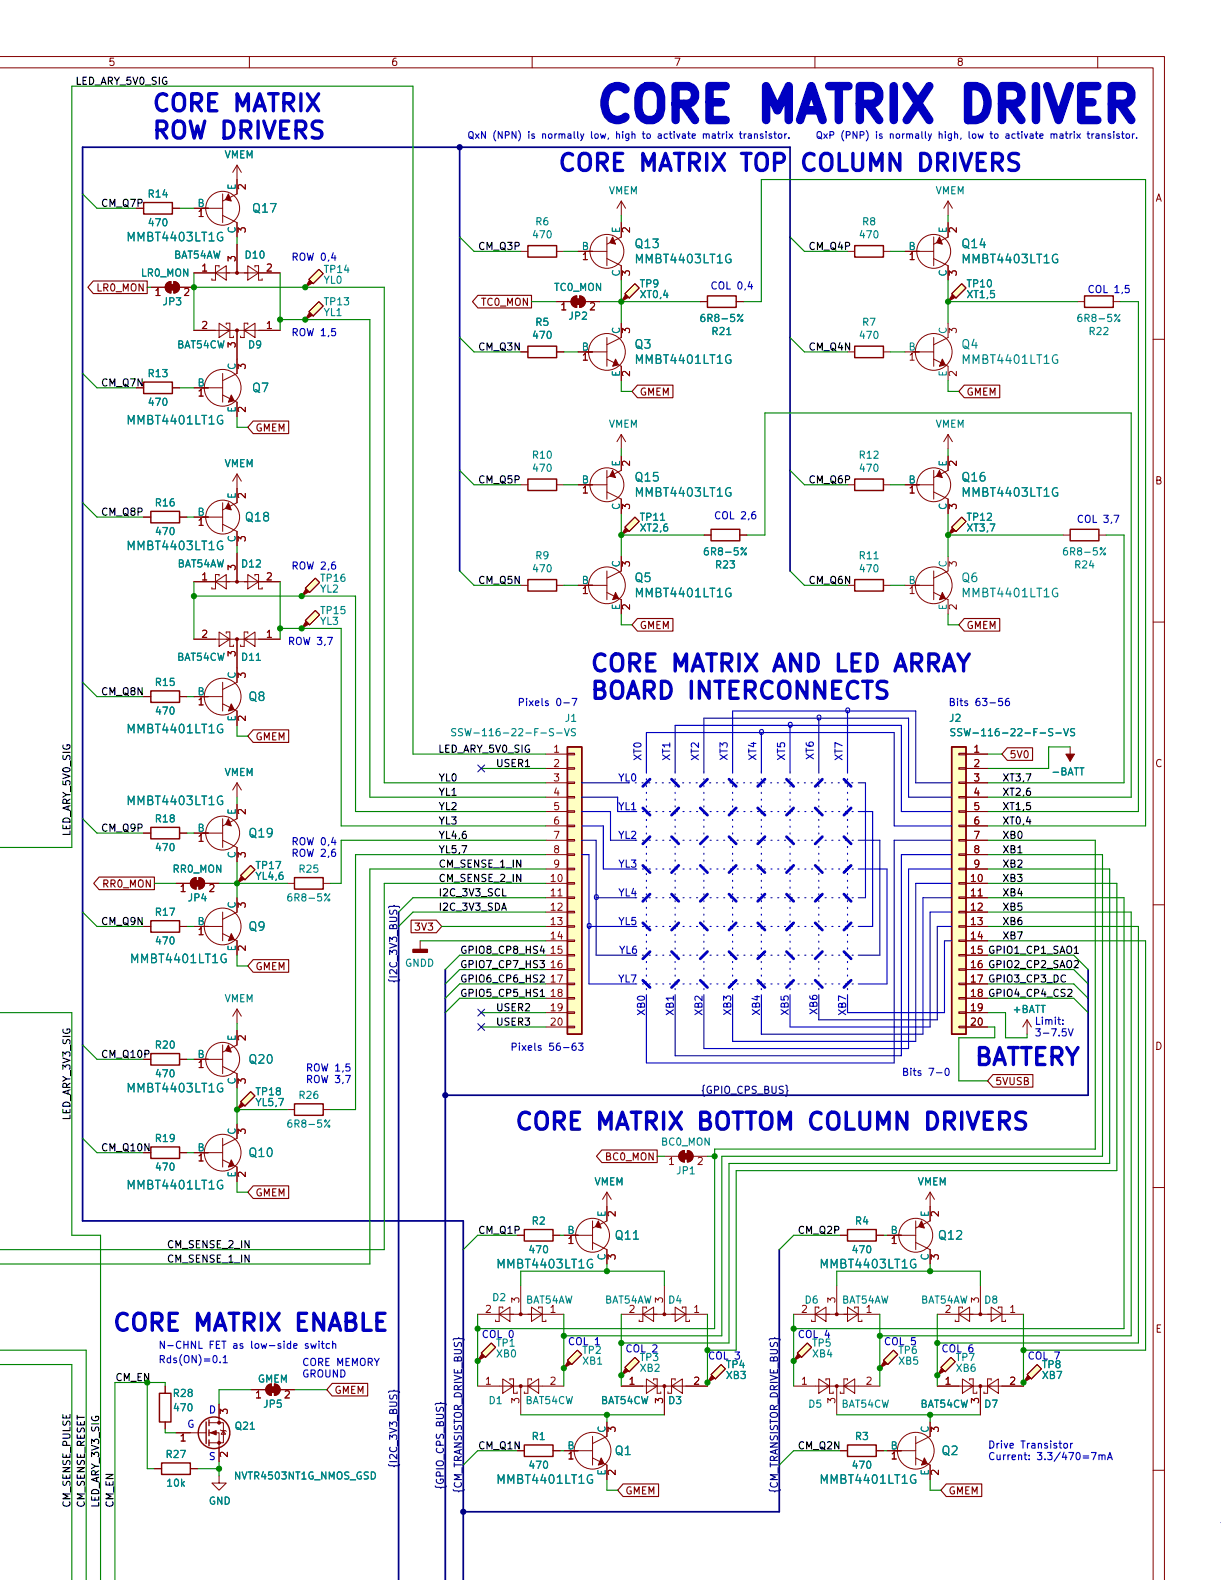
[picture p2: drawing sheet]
<svg xmlns="http://www.w3.org/2000/svg" width="216mm" height="279mm" viewBox="0 0 216 279" stroke-linecap="round" stroke-linejoin="round" font-family="sans-serif">
<defs><g id="words">
<text font-size="8.4" fill="#0000c2" x="104.8" y="21.5">CORE MATRIX DRIVER</text>
<g font-size="4.2" fill="#0000c2">
<text x="26.7" y="19.7">CORE MATRIX</text>
<text x="26.7" y="24.6">ROW DRIVERS</text>
<text x="98.4" y="30.3">CORE MATRIX TOP COLUMN DRIVERS</text>
<text x="104.1" y="118.8">CORE MATRIX AND LED ARRAY</text>
<text x="104.1" y="123.6">BOARD INTERCONNECTS</text>
<text x="172.1" y="188.4">BATTERY</text>
<text x="90.8" y="199.8">CORE MATRIX BOTTOM COLUMN DRIVERS</text>
<text x="19.7" y="235.4">CORE MATRIX ENABLE</text>
</g>
<g font-size="2.1" fill="#008484">
<text x="44.8" y="37.6">Q17</text>
<text x="22.7" y="42.7">MMBT4403LT1G</text>
<text x="112.4" y="43.9">Q13</text>
<text x="112.6" y="46.6">MMBT4403LT1G</text>
<text x="170.2" y="43.9">Q14</text>
<text x="170.4" y="46.6">MMBT4403LT1G</text>
<text x="112.3" y="61.6">Q3</text>
<text x="112.6" y="64.3">MMBT4401LT1G</text>
<text x="170.1" y="61.6">Q4</text>
<text x="170.4" y="64.3">MMBT4401LT1G</text>
<text x="44.7" y="69.3">Q7</text>
<text x="22.7" y="75.1">MMBT4401LT1G</text>
<text x="112.4" y="85.1">Q15</text>
<text x="112.6" y="87.8">MMBT4403LT1G</text>
<text x="170.2" y="85.1">Q16</text>
<text x="170.4" y="87.8">MMBT4403LT1G</text>
<text x="43.5" y="92.2">Q18</text>
<text x="22.7" y="97.3">MMBT4403LT1G</text>
<text x="112.3" y="102.9">Q5</text>
<text x="112.6" y="105.6">MMBT4401LT1G</text>
<text x="170.1" y="102.9">Q6</text>
<text x="170.4" y="105.6">MMBT4401LT1G</text>
<text x="44" y="124">Q8</text>
<text x="22.7" y="129.7">MMBT4401LT1G</text>
<text x="22.7" y="142.4">MMBT4403LT1G</text>
<text x="44.2" y="148.1">Q19</text>
<text x="44" y="164.6">Q9</text>
<text x="23.4" y="170.3">MMBT4401LT1G</text>
<text x="44.2" y="188.1">Q20</text>
<text x="22.7" y="193.2">MMBT4403LT1G</text>
<text x="44.2" y="204.6">Q10</text>
<text x="22.7" y="210.3">MMBT4401LT1G</text>
<text x="108.9" y="219.2">Q11</text>
<text x="166.1" y="219.2">Q12</text>
<text x="88.1" y="224.3">MMBT4403LT1G</text>
<text x="145.3" y="224.3">MMBT4403LT1G</text>
<text x="108.8" y="257.3">Q1</text>
<text x="166.6" y="257.3">Q2</text>
<text x="88.1" y="262.4">MMBT4401LT1G</text>
<text x="145.3" y="262.4">MMBT4401LT1G</text>
</g>
<g font-size="1.8" fill="#840000">
<text x="19.1" y="11.7">5</text>
<text x="69.1" y="11.7">6</text>
<text x="119.1" y="11.7">7</text>
<text x="169.1" y="11.7">8</text>
<text x="43.4" y="33.5" transform="rotate(-90 43.4 33.5)">2</text>
<text x="204.2" y="35.6">A</text>
<text x="17.8" y="36.6">CM_Q7P</text>
<text x="35.1" y="38.4">1</text>
<text x="43.4" y="41.1" transform="rotate(-90 43.4 41.1)">3</text>
<text x="111.4" y="41.1" transform="rotate(-90 111.4 41.1)">2</text>
<text x="169.2" y="41.1" transform="rotate(-90 169.2 41.1)">2</text>
<text x="41.7" y="46.2" transform="rotate(-90 41.7 46.2)">3</text>
<text x="103" y="46">1</text>
<text x="160.8" y="46">1</text>
<text x="17.3" y="51.5">LR0_MON</text>
<text x="27.4" y="52.3">1</text>
<text x="32.5" y="52.3">2</text>
<text x="35.7" y="48">1</text>
<text x="47.1" y="48">2</text>
<text x="111.4" y="48.8" transform="rotate(-90 111.4 48.8)">3</text>
<text x="169.2" y="48.8" transform="rotate(-90 169.2 48.8)">3</text>
<text x="35.7" y="58.2">2</text>
<text x="47.1" y="58.2">1</text>
<text x="85.2" y="54.1">TC0_MON</text>
<text x="99.2" y="54.9">1</text>
<text x="104.3" y="54.9">2</text>
<text x="111.4" y="58.9" transform="rotate(-90 111.4 58.9)">3</text>
<text x="169.2" y="58.9" transform="rotate(-90 169.2 58.9)">3</text>
<text x="41.7" y="61.5" transform="rotate(-90 41.7 61.5)">3</text>
<text x="43.4" y="65.3" transform="rotate(-90 43.4 65.3)">3</text>
<text x="103" y="63.8">1</text>
<text x="160.8" y="63.8">1</text>
<text x="17.8" y="68.3">CM_Q7N</text>
<text x="35.1" y="70.1">1</text>
<text x="111.4" y="66.5" transform="rotate(-90 111.4 66.5)">2</text>
<text x="113" y="69.9">GMEM</text>
<text x="169.2" y="66.5" transform="rotate(-90 169.2 66.5)">2</text>
<text x="170.8" y="69.9">GMEM</text>
<text x="43.4" y="72.9" transform="rotate(-90 43.4 72.9)">2</text>
<text x="45.1" y="76.3">GMEM</text>
<text x="111.4" y="82.4" transform="rotate(-90 111.4 82.4)">2</text>
<text x="169.2" y="82.4" transform="rotate(-90 169.2 82.4)">2</text>
<text x="43.4" y="88.1" transform="rotate(-90 43.4 88.1)">2</text>
<text x="103" y="87.2">1</text>
<text x="160.8" y="87.2">1</text>
<text x="204.2" y="85.6">B</text>
<text x="35.1" y="93">1</text>
<text x="43.4" y="95.7" transform="rotate(-90 43.4 95.7)">3</text>
<text x="111.4" y="90" transform="rotate(-90 111.4 90)">3</text>
<text x="169.2" y="90" transform="rotate(-90 169.2 90)">3</text>
<text x="41.7" y="100.8" transform="rotate(-90 41.7 100.8)">3</text>
<text x="111.4" y="100.2" transform="rotate(-90 111.4 100.2)">3</text>
<text x="169.2" y="100.2" transform="rotate(-90 169.2 100.2)">3</text>
<text x="35.7" y="102.6">1</text>
<text x="47.1" y="102.6">2</text>
<text x="103" y="105">1</text>
<text x="111.4" y="107.8" transform="rotate(-90 111.4 107.8)">2</text>
<text x="160.8" y="105">1</text>
<text x="169.2" y="107.8" transform="rotate(-90 169.2 107.8)">2</text>
<text x="35.7" y="112.8">2</text>
<text x="47.1" y="112.8">1</text>
<text x="113" y="111.2">GMEM</text>
<text x="170.8" y="111.2">GMEM</text>
<text x="41.7" y="116.1" transform="rotate(-90 41.7 116.1)">3</text>
<text x="43.4" y="119.9" transform="rotate(-90 43.4 119.9)">3</text>
<text x="35.1" y="124.7">1</text>
<text x="43.4" y="127.5" transform="rotate(-90 43.4 127.5)">2</text>
<text x="45.1" y="130.9">GMEM</text>
<text x="97.9" y="133.1">1</text>
<text x="97.9" y="135.6">2</text>
<text x="172.2" y="133.1">1</text>
<text x="172.2" y="135.6">2</text>
<text x="178.4" y="134.1">5V0</text>
<text x="204.2" y="135.6">C</text>
<text x="97.9" y="138.2">3</text>
<text x="97.9" y="140.7">4</text>
<text x="97.9" y="143.3">5</text>
<text x="172.2" y="138.2">3</text>
<text x="172.2" y="140.7">4</text>
<text x="172.2" y="143.3">5</text>
<text x="35.1" y="148.8">1</text>
<text x="43.4" y="144" transform="rotate(-90 43.4 144)">2</text>
<text x="97.9" y="145.8">6</text>
<text x="97.9" y="148.3">7</text>
<text x="172.2" y="145.8">6</text>
<text x="172.2" y="148.3">7</text>
<text x="43.4" y="151.6" transform="rotate(-90 43.4 151.6)">3</text>
<text x="97.4" y="156">10</text>
<text x="97.9" y="150.9">8</text>
<text x="97.9" y="153.4">9</text>
<text x="171.7" y="156">10</text>
<text x="172.2" y="150.9">8</text>
<text x="172.2" y="153.4">9</text>
<text x="18.3" y="156.9">RR0_MON</text>
<text x="31.9" y="157.7">1</text>
<text x="37" y="157.7">2</text>
<text x="43.4" y="160.5" transform="rotate(-90 43.4 160.5)">3</text>
<text x="97.4" y="158.5">11</text>
<text x="97.4" y="161">12</text>
<text x="171.7" y="158.5">11</text>
<text x="171.7" y="161">12</text>
<text x="35.1" y="165.4">1</text>
<text x="73.7" y="164.6">3V3</text>
<text x="97.4" y="163.6">13</text>
<text x="97.4" y="166.1">14</text>
<text x="171.7" y="163.6">13</text>
<text x="171.7" y="166.1">14</text>
<text x="43.4" y="168.1" transform="rotate(-90 43.4 168.1)">2</text>
<text x="45.1" y="171.5">GMEM</text>
<text x="97.4" y="168.7">15</text>
<text x="97.4" y="171.2">16</text>
<text x="97.4" y="173.7">17</text>
<text x="171.7" y="168.7">15</text>
<text x="171.7" y="171.2">16</text>
<text x="171.7" y="173.7">17</text>
<text x="97.4" y="176.3">18</text>
<text x="97.4" y="178.8">19</text>
<text x="171.7" y="178.8">19</text>
<text x="171.7" y="176.3">18</text>
<text x="43.4" y="184" transform="rotate(-90 43.4 184)">2</text>
<text x="97.4" y="181.4">20</text>
<text x="171.7" y="181.4">20</text>
<text x="204.2" y="185.7">D</text>
<text x="35.1" y="188.8">1</text>
<text x="43.4" y="191.6" transform="rotate(-90 43.4 191.6)">3</text>
<text x="175.9" y="191.9">5VUSB</text>
<text x="43.4" y="200.5" transform="rotate(-90 43.4 200.5)">3</text>
<text x="35.1" y="205.4">1</text>
<text x="43.4" y="208.1" transform="rotate(-90 43.4 208.1)">2</text>
<text x="107.2" y="205.2">BC0_MON</text>
<text x="118.3" y="206">1</text>
<text x="123.3" y="206">2</text>
<text x="45.1" y="211.5">GMEM</text>
<text x="108.8" y="215.1" transform="rotate(-90 108.8 215.1)">2</text>
<text x="166" y="215.1" transform="rotate(-90 166 215.1)">2</text>
<text x="100.5" y="220">1</text>
<text x="157.6" y="220">1</text>
<text x="108.8" y="222.7" transform="rotate(-90 108.8 222.7)">3</text>
<text x="166" y="222.7" transform="rotate(-90 166 222.7)">3</text>
<text x="85.9" y="232.2">2</text>
<text x="91.8" y="230.4" transform="rotate(-90 91.8 230.4)">3</text>
<text x="97.3" y="232.2">1</text>
<text x="111.3" y="232.2">2</text>
<text x="117.2" y="230.4" transform="rotate(-90 117.2 230.4)">3</text>
<text x="122.7" y="232.2">1</text>
<text x="141.7" y="232.2">2</text>
<text x="147.7" y="230.4" transform="rotate(-90 147.7 230.4)">3</text>
<text x="153.2" y="232.2">1</text>
<text x="167.1" y="232.2">2</text>
<text x="173.1" y="230.4" transform="rotate(-90 173.1 230.4)">3</text>
<text x="178.6" y="232.2">1</text>
<text x="204.3" y="235.7">E</text>
<text x="85.9" y="244.9">1</text>
<text x="97.3" y="244.9">2</text>
<text x="111.3" y="244.9">1</text>
<text x="122.7" y="244.9">2</text>
<text x="141.7" y="244.9">1</text>
<text x="153.2" y="244.9">2</text>
<text x="167.1" y="244.9">1</text>
<text x="178.6" y="244.9">2</text>
<text x="40.3" y="250" transform="rotate(-90 40.3 250)">3</text>
<text x="45.2" y="247.3">1</text>
<text x="50.3" y="247.3">2</text>
<text x="59.1" y="246.5">GMEM</text>
<text x="91.8" y="248.1" transform="rotate(-90 91.8 248.1)">3</text>
<text x="117.2" y="248.1" transform="rotate(-90 117.2 248.1)">3</text>
<text x="147.7" y="248.1" transform="rotate(-90 147.7 248.1)">3</text>
<text x="173.1" y="248.1" transform="rotate(-90 173.1 248.1)">3</text>
<text x="31.9" y="254.9">1</text>
<text x="40.3" y="257.7" transform="rotate(-90 40.3 257.7)">2</text>
<text x="108.8" y="253.2" transform="rotate(-90 108.8 253.2)">3</text>
<text x="166" y="253.2" transform="rotate(-90 166 253.2)">3</text>
<text x="100.5" y="258.1">1</text>
<text x="108.8" y="260.8" transform="rotate(-90 108.8 260.8)">2</text>
<text x="157.6" y="258.1">1</text>
<text x="166" y="260.8" transform="rotate(-90 166 260.8)">2</text>
<text x="110.5" y="264.3">GMEM</text>
<text x="167.6" y="264.3">GMEM</text>
</g>
<g font-size="1.8">
<text x="13.4" y="15">LED_ARY_5V0_SIG</text>
<text x="84.5" y="44.2">CM_Q3P</text>
<text x="142.9" y="44.2">CM_Q4P</text>
<text x="84.5" y="62">CM_Q3N</text>
<text x="142.9" y="62">CM_Q4N</text>
<text x="84.5" y="85.5">CM_Q5P</text>
<text x="142.9" y="85.5">CM_Q6P</text>
<text x="17.8" y="91.2">CM_Q8P</text>
<text x="84.5" y="103.2">CM_Q5N</text>
<text x="142.9" y="103.2">CM_Q6N</text>
<text x="17.8" y="122.9">CM_Q8N</text>
<text x="77.6" y="133.1">LED_ARY_5V0_SIG</text>
<text x="88.1" y="135.6">USER1</text>
<text x="77.5" y="140.7">YL1</text>
<text x="77.5" y="138.2">YL0</text>
<text x="77.5" y="143.2">YL2</text>
<text x="177.2" y="140.7">XT2,6</text>
<text x="177.2" y="143.2">XT1,5</text>
<text x="177.2" y="138.2">XT3,7</text>
<text x="12.4" y="148" transform="rotate(-90 12.4 148)">LED_ARY_5V0_SIG</text>
<text x="17.8" y="147.1">CM_Q9P</text>
<text x="77.5" y="145.8">YL3</text>
<text x="77.5" y="148.3">YL4,6</text>
<text x="177.2" y="148.3">XB0</text>
<text x="177.2" y="145.8">XT0,4</text>
<text x="77.5" y="155.9">CM_SENSE_2_IN</text>
<text x="77.5" y="150.9">YL5,7</text>
<text x="77.5" y="153.4">CM_SENSE_1_IN</text>
<text x="177.2" y="153.4">XB2</text>
<text x="177.2" y="155.9">XB3</text>
<text x="177.2" y="150.9">XB1</text>
<text x="77.5" y="161">I2C_3V3_SDA</text>
<text x="77.5" y="158.5">I2C_3V3_SCL</text>
<text x="177.2" y="161">XB5</text>
<text x="177.2" y="158.5">XB4</text>
<text x="17.8" y="163.6">CM_Q9N</text>
<text x="177.2" y="163.6">XB6</text>
<text x="177.2" y="166.1">XB7</text>
<text x="81.3" y="173.7">GPIO6_CP6_HS2</text>
<text x="81.3" y="168.6">GPIO8_CP8_HS4</text>
<text x="81.3" y="171.2">GPIO7_CP7_HS3</text>
<text x="171.7" y="168.7">15 GPIO1_CP1_SAO1</text>
<text x="171.7" y="171.2">16 GPIO2_CP2_SAO2</text>
<text x="171.7" y="173.7">17 GPIO3_CP3_DC</text>
<text x="81.3" y="176.3">GPIO5_CP5_HS1</text>
<text x="88.1" y="178.8">USER2</text>
<text x="171.7" y="176.3">18 GPIO4_CP4_CS2</text>
<text x="88.1" y="181.3">USER3</text>
<text x="17.8" y="187.1">CM_Q10P</text>
<text x="12.4" y="198" transform="rotate(-90 12.4 198)">LED_ARY_3V3_SIG</text>
<text x="17.8" y="203.6">CM_Q10N</text>
<text x="30" y="220.7">CM_SENSE_2_IN</text>
<text x="84.5" y="218.2">CM_Q1P</text>
<text x="141" y="218.2">CM_Q2P</text>
<text x="30" y="223.3">CM_SENSE_1_IN</text>
<text x="84.5" y="256.3">CM_Q1N</text>
<text x="141" y="256.3">CM_Q2N</text>
<text x="12.4" y="266.7" transform="rotate(-90 12.4 266.7)">CM_SENSE_PULSE</text>
<text x="15" y="266.7" transform="rotate(-90 15 266.7)">CM_SENSE_RESET</text>
<text x="17.5" y="266.7" transform="rotate(-90 17.5 266.7)">LED_ARY_3V3_SIG</text>
<text x="20.1" y="266.7" transform="rotate(-90 20.1 266.7)">CM_EN</text>
</g>
<g font-size="1.8" fill="#008484">
<text x="39.6" y="28">VMEM</text>
<text x="26.3" y="34.9">R14</text>
<text x="41.7" y="33.6" transform="rotate(-90 41.7 33.6)">E</text>
<text x="107.6" y="34.3">VMEM</text>
<text x="165.4" y="34.3">VMEM</text>
<text x="26.5" y="40">470</text>
<text x="34.9" y="36.6">B</text>
<text x="41.7" y="41.3" transform="rotate(-90 41.7 41.3)">C</text>
<text x="94.8" y="39.8">R6</text>
<text x="109.6" y="41.2" transform="rotate(-90 109.6 41.2)">E</text>
<text x="152.5" y="39.8">R8</text>
<text x="167.4" y="41.2" transform="rotate(-90 167.4 41.2)">E</text>
<text x="30.7" y="45.7">BAT54AW</text>
<text x="43.5" y="45.7">D10</text>
<text x="94.4" y="42.1">470</text>
<text x="102.9" y="44.2">B</text>
<text x="152.2" y="42.1">470</text>
<text x="160.7" y="44.2">B</text>
<text x="25" y="48.9">LR0_MON</text>
<text x="28.9" y="54">JP3</text>
<text x="57.3" y="50.2">YL0</text>
<text x="57.4" y="54">TP13</text>
<text x="57.4" y="48.3">TP14</text>
<text x="98" y="51.4">TC0_MON</text>
<text x="109.6" y="48.9" transform="rotate(-90 109.6 48.9)">C</text>
<text x="113.2" y="50.8">TP9</text>
<text x="113.4" y="52.7">XT0,4</text>
<text x="167.4" y="48.9" transform="rotate(-90 167.4 48.9)">C</text>
<text x="171.1" y="50.8">TP10</text>
<text x="171.1" y="52.7">XT1,5</text>
<text x="57.3" y="55.9">YL1</text>
<text x="94.4" y="59.9">470</text>
<text x="94.8" y="57.6">R5</text>
<text x="100.7" y="56.5">JP2</text>
<text x="109.6" y="59.1" transform="rotate(-90 109.6 59.1)">C</text>
<text x="124.4" y="56.9">6R8-5%</text>
<text x="126" y="59.2">R21</text>
<text x="152.2" y="59.9">470</text>
<text x="152.5" y="57.6">R7</text>
<text x="167.4" y="59.1" transform="rotate(-90 167.4 59.1)">C</text>
<text x="191.1" y="56.9">6R8-5%</text>
<text x="192.7" y="59.2">R22</text>
<text x="31.3" y="61.6">BAT54CW</text>
<text x="41.7" y="65.4" transform="rotate(-90 41.7 65.4)">C</text>
<text x="44" y="61.6">D9</text>
<text x="102.9" y="62">B</text>
<text x="160.7" y="62">B</text>
<text x="26.3" y="66.7">R13</text>
<text x="26.5" y="71.8">470</text>
<text x="34.9" y="68.3">B</text>
<text x="109.6" y="66.6" transform="rotate(-90 109.6 66.6)">E</text>
<text x="167.4" y="66.6" transform="rotate(-90 167.4 66.6)">E</text>
<text x="41.7" y="73" transform="rotate(-90 41.7 73)">E</text>
<text x="107.6" y="75.6">VMEM</text>
<text x="165.4" y="75.6">VMEM</text>
<text x="39.6" y="82.6">VMEM</text>
<text x="94.3" y="81.1">R10</text>
<text x="94.4" y="83.4">470</text>
<text x="109.6" y="82.5" transform="rotate(-90 109.6 82.5)">E</text>
<text x="152" y="81.1">R12</text>
<text x="152.2" y="83.4">470</text>
<text x="167.4" y="82.5" transform="rotate(-90 167.4 82.5)">E</text>
<text x="27.6" y="89.5">R16</text>
<text x="41.7" y="88.2" transform="rotate(-90 41.7 88.2)">E</text>
<text x="102.9" y="85.5">B</text>
<text x="160.7" y="85.5">B</text>
<text x="27.7" y="94.6">470</text>
<text x="34.9" y="91.2">B</text>
<text x="41.7" y="95.9" transform="rotate(-90 41.7 95.9)">C</text>
<text x="109.6" y="90.2" transform="rotate(-90 109.6 90.2)">C</text>
<text x="113.3" y="92.1">TP11</text>
<text x="113.4" y="94">XT2,6</text>
<text x="167.4" y="90.2" transform="rotate(-90 167.4 90.2)">C</text>
<text x="171.1" y="92.1">TP12</text>
<text x="171.1" y="94">XT3,7</text>
<text x="31.3" y="100.3">BAT54AW</text>
<text x="42.8" y="100.3">D12</text>
<text x="94.4" y="101.2">470</text>
<text x="94.8" y="98.9">R9</text>
<text x="109.6" y="100.3" transform="rotate(-90 109.6 100.3)">C</text>
<text x="125.1" y="98.2">6R8-5%</text>
<text x="126.6" y="100.5">R23</text>
<text x="152" y="98.9">R11</text>
<text x="152.2" y="101.2">470</text>
<text x="167.4" y="100.3" transform="rotate(-90 167.4 100.3)">C</text>
<text x="188.6" y="98.2">6R8-5%</text>
<text x="190.1" y="100.5">R24</text>
<text x="56.6" y="104.8">YL2</text>
<text x="56.8" y="102.9">TP16</text>
<text x="102.9" y="103.3">B</text>
<text x="109.6" y="107.9" transform="rotate(-90 109.6 107.9)">E</text>
<text x="160.7" y="103.3">B</text>
<text x="167.4" y="107.9" transform="rotate(-90 167.4 107.9)">E</text>
<text x="56.6" y="110.5">YL3</text>
<text x="56.8" y="108.6">TP15</text>
<text x="31.3" y="116.8">BAT54CW</text>
<text x="42.8" y="116.8">D11</text>
<text x="27.6" y="121.3">R15</text>
<text x="34.9" y="122.9">B</text>
<text x="41.7" y="120" transform="rotate(-90 41.7 120)">C</text>
<text x="27.7" y="126.4">470</text>
<text x="41.7" y="127.6" transform="rotate(-90 41.7 127.6)">E</text>
<text x="100" y="127.6">J1</text>
<text x="167.9" y="127.6">J2</text>
<text x="39.6" y="137.2">VMEM</text>
<text x="186.2" y="137.1">-BATT</text>
<text x="27.6" y="145.4">R18</text>
<text x="34.9" y="147.1">B</text>
<text x="41.7" y="144.1" transform="rotate(-90 41.7 144.1)">E</text>
<text x="27.7" y="150.5">470</text>
<text x="30.6" y="154.3">RR0_MON</text>
<text x="41.7" y="151.8" transform="rotate(-90 41.7 151.8)">C</text>
<text x="45.4" y="155.6">YL4,6</text>
<text x="45.4" y="153.7">TP17</text>
<text x="53" y="154.3">R25</text>
<text x="27.6" y="161.9">R17</text>
<text x="33.4" y="159.4">JP4</text>
<text x="41.7" y="160.7" transform="rotate(-90 41.7 160.7)">C</text>
<text x="51.4" y="159.4">6R8-5%</text>
<text x="27.7" y="167">470</text>
<text x="34.9" y="163.6">B</text>
<text x="41.7" y="168.2" transform="rotate(-90 41.7 168.2)">E</text>
<text x="71.6" y="170.9">GNDD</text>
<text x="39.6" y="177.2">VMEM</text>
<text x="179.1" y="179.1">+BATT</text>
<text x="27.6" y="185.4">R20</text>
<text x="41.7" y="184.1" transform="rotate(-90 41.7 184.1)">E</text>
<text x="27.7" y="190.5">470</text>
<text x="34.9" y="187.1">B</text>
<text x="41.7" y="191.8" transform="rotate(-90 41.7 191.8)">C</text>
<text x="45.4" y="195.6">YL5,7</text>
<text x="45.4" y="193.7">TP18</text>
<text x="53" y="194.3">R26</text>
<text x="27.6" y="201.9">R19</text>
<text x="34.9" y="203.6">B</text>
<text x="41.7" y="200.7" transform="rotate(-90 41.7 200.7)">C</text>
<text x="51.4" y="199.4">6R8-5%</text>
<text x="117" y="202.6">BC0_MON</text>
<text x="27.7" y="207">470</text>
<text x="41.7" y="208.2" transform="rotate(-90 41.7 208.2)">E</text>
<text x="105" y="209.6">VMEM</text>
<text x="119.7" y="207.6">JP1</text>
<text x="162.2" y="209.6">VMEM</text>
<text x="107.1" y="215.2" transform="rotate(-90 107.1 215.2)">E</text>
<text x="164.2" y="215.2" transform="rotate(-90 164.2 215.2)">E</text>
<text x="93.8" y="221.6">470</text>
<text x="94.1" y="216.5">R2</text>
<text x="100.3" y="218.2">B</text>
<text x="150.9" y="221.6">470</text>
<text x="151.3" y="216.5">R4</text>
<text x="157.5" y="218.2">B</text>
<text x="107.1" y="222.9" transform="rotate(-90 107.1 222.9)">C</text>
<text x="164.2" y="222.9" transform="rotate(-90 164.2 222.9)">C</text>
<text x="87.1" y="230.1">D2</text>
<text x="92.9" y="230.5">BAT54AW</text>
<text x="106.9" y="230.5">BAT54AW</text>
<text x="118.2" y="230.5">D4</text>
<text x="142.4" y="230.5">D6</text>
<text x="148.8" y="230.5">BAT54AW</text>
<text x="162.7" y="230.5">BAT54AW</text>
<text x="174.1" y="230.5">D8</text>
<text x="87.8" y="238.1">TP1</text>
<text x="143.7" y="238.1">TP5</text>
<text x="158.9" y="239.4">TP6</text>
<text x="45.5" y="244.5">GMEM</text>
<text x="87.8" y="240">XB0</text>
<text x="103.1" y="241.3">XB1</text>
<text x="113.2" y="240.7">TP3</text>
<text x="113.2" y="242.6">XB2</text>
<text x="128.5" y="241.9">TP4</text>
<text x="128.5" y="243.8">XB3</text>
<text x="143.7" y="240">XB4</text>
<text x="159" y="241.3">XB5</text>
<text x="169.1" y="240.7">TP7</text>
<text x="169.1" y="242.6">XB6</text>
<text x="184.3" y="241.9">TP8</text>
<text x="184.4" y="243.8">XB7</text>
<text x="30.8" y="247">R28</text>
<text x="30.9" y="249.6">470</text>
<text x="46.7" y="248.9">JP5</text>
<text x="86.5" y="248.3">D1</text>
<text x="92.9" y="248.3">BAT54CW</text>
<text x="106.2" y="248.3">BAT54CW</text>
<text x="118.2" y="248.3">D3</text>
<text x="143" y="248.9">D5</text>
<text x="148.8" y="248.9">BAT54CW</text>
<text x="162.7" y="248.9">BAT54CW</text>
<text x="174.1" y="248.9">D7</text>
<text x="29.5" y="257.8">R27</text>
<text x="41.7" y="252.8">Q21</text>
<text x="94.1" y="254.6">R1</text>
<text x="100.3" y="256.3">B</text>
<text x="107.1" y="253.4" transform="rotate(-90 107.1 253.4)">C</text>
<text x="151.3" y="254.6">R3</text>
<text x="157.5" y="256.3">B</text>
<text x="164.2" y="253.4" transform="rotate(-90 164.2 253.4)">C</text>
<text x="29.6" y="262.9">10k</text>
<text x="41.7" y="261.6">NVTR4503NT1G_NMOS_GSD</text>
<text x="93.8" y="259.7">470</text>
<text x="107.1" y="260.9" transform="rotate(-90 107.1 260.9)">E</text>
<text x="150.9" y="259.7">470</text>
<text x="164.2" y="260.9" transform="rotate(-90 164.2 260.9)">E</text>
<text x="36.9" y="266.1">GND</text>
</g>
<g font-size="1.8" fill="#0000c2">
<text x="52.4" y="46.1">ROW 0,4</text>
<text x="126.7" y="51.2">COL 0,4</text>
<text x="193.3" y="51.8">COL 1,5</text>
<text x="52.4" y="59.4">ROW 1,5</text>
<text x="127.3" y="91.8">COL 2,6</text>
<text x="191.4" y="92.4">COL 3,7</text>
<text x="52.4" y="100.7">ROW 2,6</text>
<text x="51.8" y="114">ROW 3,7</text>
<text x="91.4" y="124.8">Pixels 0-7</text>
<text x="167.6" y="124.8">Bits 63-56</text>
<text x="134" y="129.9">o</text>
<text x="139.1" y="128.6">o</text>
<text x="144.1" y="127.4">o</text>
<text x="149.2" y="126.1">o</text>
<text x="113.4" y="134.6" transform="rotate(-90 113.4 134.6)">XT0</text>
<text x="118.5" y="134.6" transform="rotate(-90 118.5 134.6)">XT1</text>
<text x="123.6" y="134.6" transform="rotate(-90 123.6 134.6)">XT2</text>
<text x="128.6" y="134.6" transform="rotate(-90 128.6 134.6)">XT3</text>
<text x="133.7" y="134.6" transform="rotate(-90 133.7 134.6)">XT4</text>
<text x="138.8" y="134.6" transform="rotate(-90 138.8 134.6)">XT5</text>
<text x="143.9" y="134.5" transform="rotate(-90 143.9 134.5)">XT6</text>
<text x="149" y="134.6" transform="rotate(-90 149 134.6)">XT7</text>
<text x="109.2" y="143.2">YL1</text>
<text x="109.2" y="138.2">YL0</text>
<text x="52.4" y="149.5">ROW 0,4</text>
<text x="109.2" y="148.3">YL2</text>
<text x="52.4" y="151.5">ROW 2,6</text>
<text x="109.3" y="153.4">YL3</text>
<text x="104.8" y="159.1">o</text>
<text x="109.3" y="158.5">YL4</text>
<text x="103.5" y="164.2">o</text>
<text x="109.3" y="163.6">YL5</text>
<text x="109.2" y="173.7">YL7</text>
<text x="109.4" y="168.6">YL6</text>
<text x="114" y="179.7" transform="rotate(-90 114 179.7)">XB0</text>
<text x="119.1" y="179.7" transform="rotate(-90 119.1 179.7)">XB1</text>
<text x="124.2" y="179.7" transform="rotate(-90 124.2 179.7)">XB2</text>
<text x="129.3" y="179.7" transform="rotate(-90 129.3 179.7)">XB3</text>
<text x="134.4" y="179.7" transform="rotate(-90 134.4 179.7)">XB4</text>
<text x="139.4" y="179.7" transform="rotate(-90 139.4 179.7)">XB5</text>
<text x="144.5" y="179.5" transform="rotate(-90 144.5 179.5)">XB6</text>
<text x="149.6" y="179.7" transform="rotate(-90 149.6 179.7)">XB7</text>
<text x="90.2" y="185.8">Pixels 56-63</text>
<text x="182.9" y="181.2">Limit:</text>
<text x="182.9" y="183.3">3-7.5V</text>
<text x="55" y="189.5">ROW 1,5</text>
<text x="55" y="191.5">ROW 3,7</text>
<text x="159.4" y="190.2">Bits 7-0</text>
<text x="27.9" y="238.5">N-CHNL FET as low-side switch</text>
<text x="85.1" y="236.6">COL 0</text>
<text x="100.3" y="237.9">COL 1</text>
<text x="103.1" y="239.4">TP2</text>
<text x="110.5" y="239.1">COL 2</text>
<text x="141" y="236.6">COL 4</text>
<text x="156.2" y="237.9">COL 5</text>
<text x="166.4" y="239.1">COL 6</text>
<text x="27.9" y="241">Rds(ON)=0.1</text>
<text x="53.3" y="241.5">CORE MEMORY</text>
<text x="53.3" y="243.6">GROUND</text>
<text x="125.1" y="240.4">COL 3</text>
<text x="181.6" y="240.4">COL 7</text>
<text x="36.8" y="249.9">D</text>
<text x="33" y="252.5">G</text>
<text x="174.6" y="256.1">Drive Transistor</text>
<text x="36.8" y="258.2">S</text>
<text x="174.6" y="258.2">Current: 3.3/470=7mA</text>
</g>
<g font-size="1.8" fill="#000084">
<text x="70.2" y="174" transform="rotate(-90 70.2 174)">{I2C_3V3_BUS}</text>
<text x="123.8" y="193.4">{GPIO_CPS_BUS}</text>
<text x="70.2" y="259.7" transform="rotate(-90 70.2 259.7)">{I2C_3V3_BUS}</text>
<text x="78.5" y="263.5" transform="rotate(-90 78.5 263.5)">{GPIO_CPS_BUS}</text>
<text x="81.7" y="264.2" transform="rotate(-90 81.7 264.2)">{CM_TRANSISTOR_DRIVE_BUS}</text>
<text x="137.5" y="264.2" transform="rotate(-90 137.5 264.2)">{CM_TRANSISTOR_DRIVE_BUS}</text>
</g>
<text font-size="1.8" fill="#008400" x="20.3" y="244.2">CM_EN</text>
<g font-size="1.7" fill="#0000c2">
<text x="82.6" y="24.5">QxN (NPN) is normally low, high to activate matrix transistor.</text>
<text x="144.1" y="24.5">QxP (PNP) is normally high, low to activate matrix transistor.</text>
</g>
</g></defs>
<g fill="none" stroke="#840000" stroke-width=".18">
<path d="M-.1 10h206v269.4M-.1 12h204v267.4M44.1 10v2M94.1 10v2M144.1 10v2M194.1 10v2M30.5 36.8h1.2M34.3 36.8h5.1M39.4 34.3v5.1M39.4 38.1l2.5 1.3v2.5M41.9 29.2v5.1l-2.5 1.3M41.9 29.2l-.8 1.3"/>
<path d="M41.9 29.2l.8 1.3M109.9 35.6v2.5M109.9 39.4v2.5l-2.6 1.3M109.9 35.6l-.8 1.2M109.9 35.6l.7 1.2M167.6 35.6v2.5M167.6 39.4v2.5l-2.5 1.3M167.6 35.6l-.7 1.2M167.6 35.6l.8 1.2M26.7 50.8h2.5M29.5 50.1l.7-.3v2a1.02 1.02 0 0 1-.9-.6 1.02 1.02 0 0 1 .2-1.1zM30.7 49.8a1.02 1.02 0 0 1 1 1 1.02 1.02 0 0 1-1 1z"/>
<path d="M31.7 50.8h2.6M34.3 58.4h15.2M34.3 48.3h15.2M38.1 48.3l1.9-1.3v2.5zM38.7 57.2l1.9 1.2-1.9 1.3zM38.7 47.2v-.2h-.6v2.5h-.6v-.2M40 57.4v-.2h.6v2.5h.7v-.3M41.9 43.2v5.1M41.9 58.4v7.6l-2.5 1.3M43.2 58.4l1.9-1.2v2.5zM43.8 47l1.9 1.3-1.9 1.2zM43.8 57.4v-.2h-.6v2.5h-.7v-.3"/>
<path d="M45.1 47.2v-.2h.6v2.5h.7v-.2M54 56.5h.1M54 50.8h.1M56.4 53.3l.7 .8-1.7 1.8-.8-.8zM56.4 47.6l.7 .8-1.7 1.8-.8-.8zM92.1 44.5h1.2M98.4 53.3h2.6M98.4 44.5h1.3M101.3 52.6l.7-.3v2.1a1.02 1.02 0 0 1-1-.7 1.02 1.02 0 0 1 .3-1.1zM102.2 44.5h5.1M102.5 52.3v2.1M102.5 52.3a1.02 1.02 0 0 1 1 1 1.02 1.02 0 0 1-1 1.1"/>
<path d="M103.5 53.3h2.5M107.3 45.7l2.6 1.3v2.5M107.3 41.9v5.1M107.3 59.7v5.1M109.9 53.3h.1M109.9 57.2v2.5l-2.6 1.3M112.3 50.2l.7 .7-1.7 1.8-.8-.8zM123.8 53.3h1.3M130.2 53.3h1.2M149.9 44.5h1.2M156.2 44.5h1.3M160 44.5h5.1"/>
<path d="M165.1 41.9v5.1M165.1 59.7v5.1M165.1 45.7l2.5 1.3v2.5M167.6 53.3h.1M167.6 57.2v2.5l-2.5 1.3M170.1 50.2l.7 .7-1.8 1.8-.7-.8zM190.5 53.3h1.3M196.8 53.3h1.3M203.9 60h2M30.5 68.6h1.2M34.3 68.6h5.1M39.4 66v5.1"/>
<path d="M39.4 69.9l2.5 1.2v2.6M92.1 62.2h1.2M98.4 62.2h1.3M102.2 62.2h5.1M107.3 63.5l2.6 1.3v2.5M109.9 76.8l-.8 1.3M109.9 76.8v2.6M109.9 76.8l.7 1.3M149.9 62.2h1.2M156.2 62.2h1.3M160 62.2h5.1M165.1 63.5l2.5 1.3v2.5"/>
<path d="M167.6 76.8v2.6M167.6 76.8l-.7 1.3M167.6 76.8l.8 1.3M25.4 91.4h1.3M31.7 91.4h1.3M34.3 91.4h5.1M39.4 92.7l2.5 1.3v2.5M39.4 88.9v5.1M41.9 83.8v5.1l-2.5 1.3M41.9 97.8v5.1M41.9 83.8l-.8 1.3M41.9 83.8l.8 1.3"/>
<path d="M92.1 85.7h1.2M98.4 85.7h1.3M102.2 85.7h5.1M107.3 87l2.6 1.3v2.5M107.3 83.2v5.1M109.9 94.6h.1M109.9 80.6v2.6l-2.6 1.3M109.9 98.4v2.6l-2.6 1.2M112.3 91.4l.7 .8-1.7 1.8-.8-.8zM124.5 94.6h1.2M130.8 94.6h1.3M149.9 85.7h1.2"/>
<path d="M156.2 85.7h1.3M160 85.7h5.1M165.1 87l2.5 1.3v2.5M165.1 83.2v5.1M167.6 94.6h.1M167.6 80.6v2.6l-2.5 1.3M167.6 98.4v2.6l-2.5 1.2M170.1 91.4l.7 .8-1.8 1.8-.7-.8zM188 94.6h1.2M194.3 94.6h1.3M34.3 102.9h15.2M34.3 113h15.2"/>
<path d="M38.1 102.9l1.9-1.3v2.5zM38.7 111.8l1.9 1.2-1.9 1.3zM38.7 101.9v-.3h-.6v2.5h-.6v-.2M40 112v-.2h.6v2.5h.7v-.3M41.9 113v7.7l-2.5 1.2M43.2 113l1.9-1.2v2.5zM43.8 101.6l1.9 1.3-1.9 1.2zM43.8 112v-.2h-.6v2.5h-.7v-.3M45.1 101.9v-.3h.6v2.5h.7v-.2M53.3 111.1h.1M53.3 105.4h.1M55.8 108l.7 .7-1.8 1.8-.7-.8z"/>
<path d="M55.8 102.2l.7 .8-1.8 1.8-.7-.8zM92.1 103.5h1.2M98.4 103.5h1.3M102.2 103.5h5.1M107.3 104.8l2.6 1.2v2.6M107.3 101v5M149.9 103.5h1.2M156.2 103.5h1.3M160 103.5h5.1M165.1 101v5M165.1 104.8l2.5 1.2v2.6M203.9 110h2"/>
<path d="M25.4 123.2h1.3M31.7 123.2h1.3M34.3 123.2h5.1M39.4 120.7v5M39.4 124.5l2.5 1.2v2.6M41.9 138.4v2.6M41.9 138.4l-.8 1.3M41.9 138.4l.8 1.3M96.5 133.4h3.8M96.5 135.9h3.8M96.5 138.4h3.8M170.8 133.4h3.8"/>
<path d="M170.8 135.9h3.8M170.8 138.4h3.8M189.2 132.1v2.5M25.4 147.3h1.3M31.1 156.2h2.6M31.7 147.3h1.3M34 155.5l.7-.3v2a1.02 1.02 0 0 1-1-.6 1.02 1.02 0 0 1 .3-1.1zM34.3 147.3h5.1M35.2 155.2a1.02 1.02 0 0 1 1 1 1.02 1.02 0 0 1-1 1zM36.2 156.2h2.5M39.4 144.8v5.1M39.4 148.6l2.5 1.3v2.5"/>
<path d="M41.9 156.2h.1M41.9 142.2v2.6l-2.5 1.3M41.9 158.8v2.5l-2.5 1.3M44.3 153l.8 .8-1.8 1.8-.8-.8zM50.8 156.2h1.3M57.1 156.2h1.3M96.5 156.2h3.8M96.5 158.8h3.8M96.5 141h3.8M96.5 143.5h3.8M96.5 146.1h3.8M96.5 148.6h3.8"/>
<path d="M96.5 151.1h3.8M96.5 153.7h3.8M170.8 156.2h3.8M170.8 158.8h3.8M170.8 141h3.8M170.8 143.5h3.8M170.8 146.1h3.8M170.8 148.6h3.8M170.8 151.1h3.8M170.8 153.7h3.8M203.9 160h2M25.4 163.8h1.3"/>
<path d="M31.7 163.8h1.3M34.3 163.8h5.1M39.4 161.3v5.1M39.4 165.1l2.5 1.3v2.5M41.9 178.4v2.6M41.9 178.4l-.8 1.3M41.9 178.4l.8 1.3M74.3 166.4v1.5M96.5 163.8h3.8M96.5 161.3h3.8M96.5 166.4h3.8M96.5 168.9h3.8"/>
<path d="M96.5 171.5h3.8M96.5 174h3.8M96.5 176.5h3.8M96.5 179.1h3.8M170.8 163.8h3.8M170.8 161.3h3.8M170.8 166.4h3.8M170.8 168.9h3.8M170.8 171.5h3.8M170.8 174h3.8M170.8 176.5h3.8M170.8 179.1h3.8"/>
<path d="M25.4 187.3h1.3M31.7 187.3h1.3M34.3 187.3h5.1M39.4 184.8v5.1M39.4 188.6l2.5 1.3v2.5M41.9 196.2h.1M41.9 182.2v2.6l-2.5 1.3M41.9 198.8v2.5l-2.5 1.3M44.3 193l.8 .8-1.8 1.8-.8-.8zM50.8 196.2h1.3M57.1 196.2h1.3M96.5 181.6h3.8"/>
<path d="M170.8 181.6h3.8M181.6 180.3l-.8 1.3M181.6 180.3v2.6M181.6 180.3l.8 1.3M25.4 203.8h1.3M31.7 203.8h1.3M34.3 203.8h5.1M39.4 201.3v5.1M39.4 205.1l2.5 1.3v2.5M91.4 218.4h1.3M97.8 218.4h1.3M99.7 218.4h5.1"/>
<path d="M104.8 219.7l2.5 1.3v2.5M104.8 215.9v5.1M107.3 210.8v5.1l-2.5 1.3M107.3 210.8l-.7 1.3M107.3 210.8l.8 1.3M117.5 204.5h2.5M120.3 203.8l.7-.3v2a1.02 1.02 0 0 1-.9-.6 1.02 1.02 0 0 1 .2-1.1zM121.5 203.5a1.02 1.02 0 0 1 1.1 1 1.02 1.02 0 0 1-1.1 1zM122.6 204.5h2.5M148.6 218.4h1.3M154.9 218.4h1.3M156.8 218.4h5.1"/>
<path d="M161.9 215.9v5.1M161.9 219.7l2.6 1.3v2.5M164.5 210.8v5.1l-2.6 1.3M164.5 210.8l-.8 1.3M164.5 210.8l.7 1.3M203.9 210h2M84.5 232.4h15.2M86.9 237.5l.7 .8-1.7 1.7-.8-.7zM88.3 232.4l1.9-1.3v2.6zM88.9 231.4v-.3h-.6v2.6h-.7v-.3M92.1 227.3v5.1M94 231.1l1.9 1.3-1.9 1.3z"/>
<path d="M95.2 231.1v.3M95.9 231.1v2.6h.6v-.3M102.1 238.8l.8 .7-1.8 1.8-.8-.8zM109.9 232.4h15.2M113.7 232.4l1.9-1.3v2.6zM113.7 231.1v2.6h-.7v-.3M114.3 231.1v.3M117.5 227.3v5.1M119.4 231.1l1.9 1.3-1.9 1.3zM120.6 231.4v-.3h.7v2.6h.6v-.3M140.3 232.4h15.3M142.7 237.5l.8 .8-1.8 1.7-.7-.7z"/>
<path d="M144.1 232.4l1.9-1.3v2.6zM144.1 231.1v2.6h-.6v-.3M144.8 231.1v.3M148 227.3v5.1M149.9 231.1l1.9 1.3-1.9 1.3zM151.1 231.1v.3M151.8 231.1v2.6h.6v-.3M158 238.8l.7 .7-1.7 1.8-.8-.8zM165.7 232.4h15.3M169.5 232.4l1.9-1.3v2.6zM169.5 231.1v2.6h-.6v-.3M170.2 231.1v.3"/>
<path d="M173.4 227.3v5.1M175.3 231.1l1.9 1.3-1.9 1.3zM176.5 231.4v-.3h.7v2.6h.6v-.3M27.3 259.7h1.3M29.2 245.1v1.3M29.2 251.5v1.2M31.1 253.4h5.3M33.7 259.7h1.2M37 253.4h1.7v5M37 251.6h2.5v3.5h-2.5M38.7 248.3v3.3M39 252.9l.1 .1h.8l.1 .1"/>
<path d="M39.5 253l.4 .6h-.8zM44.4 245.7h2.6M47.3 245l.7-.3v2.1a1.02 1.02 0 0 1-.9-.7 1.02 1.02 0 0 1 .2-1.1zM48.5 244.7v2.1M48.5 244.7a1.02 1.02 0 0 1 1 1 1.02 1.02 0 0 1-1 1.1M49.5 245.7h2.6M84.5 240.7h.1M84.5 245.1h15.2M88.9 243.8l1.9 1.3-1.9 1.3zM90.2 244.1v-.3h.6v2.6h.6v-.3M91.4 256.5h1.3M92.1 245.1v5.1"/>
<path d="M92.7 246.1v.3M93.3 245.1l1.9-1.3v2.6zM94 244.1v-.3h-.7v2.6M97.8 256.5h1.3M99.7 241.9h.1M99.7 256.5h5.1M104.8 257.8l2.5 1.3v2.5M104.8 254v5.1M107.3 251.5v2.5l-2.5 1.3M109.9 243.2h.1M109.9 245.1h15.2M112.3 240l.7 .8-1.7 1.8-.8-.8z"/>
<path d="M114.3 243.8l1.9 1.3-1.9 1.3zM115.6 244.1v-.3h.6v2.6h.6v-.3M117.5 245.1v5.1M118.1 246.1v.3M118.7 245.1l1.9-1.3v2.6zM119.4 244.1v-.3h-.7v2.6M125.1 244.5h.1M127.5 241.3l.8 .8-1.8 1.7-.8-.7zM140.3 240.7h.1M140.3 245.1h15.3M144.8 243.8l1.9 1.3-1.9 1.3zM146 244.1v-.3h.7v2.6h.6v-.3"/>
<path d="M148 245.1v5.1M148.6 256.5h1.3M149.2 245.1l1.9-1.3v2.6zM149.9 244.1v-.3h-.7v2.6h-.6v-.3M154.9 256.5h1.3M155.6 241.9h.1M156.8 256.5h5.1M161.9 257.8l2.6 1.3v2.5M161.9 254v5.1M164.5 251.5v2.5l-2.6 1.3M165.7 243.2h.1M165.7 245.1h15.3"/>
<path d="M168.1 240l.8 .8-1.8 1.8-.7-.8zM170.2 243.8l1.9 1.3-1.9 1.3zM171.4 244.1v-.3h.7v2.6h.6v-.3M173.4 245.1v5.1M174.6 245.1l1.9-1.3v2.6zM175.3 244.1v-.3h-.7v2.6h-.6v-.3M181 244.5h.1M183.4 241.3l.7 .8-1.7 1.7-.8-.7zM203.9 260h2M38.7 261v1.3h1.3l-1.3 1.2-1.2-1.2h1.2"/>
<circle cx="39.4" cy="36.8" r="3"/>
<circle cx="107.3" cy="44.4" r="3"/>
<circle cx="165.1" cy="44.4" r="3"/>
<circle cx="39.4" cy="68.6" r="3.3"/>
<circle cx="107.3" cy="62.2" r="3.3"/>
<circle cx="165.1" cy="62.2" r="3.3"/>
<circle cx="39.4" cy="91.4" r="3"/>
<circle cx="107.3" cy="85.7" r="3"/>
<circle cx="165.1" cy="85.7" r="3"/>
<circle cx="107.3" cy="103.5" r="3.3"/>
<circle cx="165.1" cy="103.5" r="3.3"/>
<circle cx="39.4" cy="123.2" r="3.3"/>
<circle cx="39.4" cy="147.3" r="3"/>
<circle cx="39.4" cy="163.8" r="3.3"/>
<circle cx="39.4" cy="187.3" r="3"/>
<circle cx="39.4" cy="203.8" r="3.3"/>
<circle cx="104.8" cy="218.4" r="3"/>
<circle cx="161.9" cy="218.4" r="3"/>
<circle cx="104.8" cy="256.5" r="3.3"/>
<circle cx="161.9" cy="256.5" r="3.3"/>
</g>
<g fill="#840000" stroke="#840000" stroke-width=".18">
<path d="M108.8 63.5l.5 1-1 .3z"/>
<path d="M110.6 52.1l.5 .5-1.2 .7z"/>
<path d="M101.7 52.8h1v1h-1z"/>
<path d="M101.3 52.6l.7-.3v2.1a1.02 1.02 0 0 1-1-.7 1.02 1.02 0 0 1 .3-1.1z"/>
<path d="M102.5 52.3a1.02 1.02 0 0 1 1 1 1.02 1.02 0 0 1-1 1.1z"/>
<path d="M108.3 83.2l.5 1.3-1-.3z"/>
<path d="M110.6 93.3l.5 .6-1.2 .7z"/>
<path d="M108.8 104.8l.5 1-1 .2z"/>
<path d="M168.4 52.1l.5 .5-1.3 .7z"/>
<path d="M166.1 83.2l.5 1.3-1-.3z"/>
<path d="M166.6 63.5l.5 1-1 .3z"/>
<path d="M166.6 104.8l.5 1-1 .2z"/>
<path d="M168.4 93.3l.5 .6-1.3 .7z"/>
<path d="M54.1 109.9l.5 .5-1.3 .7z"/>
<path d="M40.4 88.9l.5 1.3-1-.3z"/>
<path d="M54.1 104.1l.5 .5-1.3 .8z"/>
<path d="M40.9 124.5l.5 1-1 .2z"/>
<path d="M40.4 144.8l.5 1.3-1-.3z"/>
<path d="M54.7 55.2l.5 .6-1.2 .7z"/>
<path d="M40.9 69.9l.5 1-1 .2z"/>
<path d="M120.8 204h1v1h-1z"/>
<path d="M120.3 203.8l.7-.3v2a1.02 1.02 0 0 1-.9-.6 1.02 1.02 0 0 1 .2-1.1z"/>
<path d="M121.5 203.5a1.02 1.02 0 0 1 1.1 1 1.02 1.02 0 0 1-1.1 1z"/>
<path d="M181.7 243.2l.5 .5-1.2 .8z"/>
<path d="M166.5 241.9l.5 .5-1.3 .8z"/>
<path d="M141.1 239.4l.5 .5-1.3 .8z"/>
<path d="M163.4 257.8l.6 1-1.1 .3z"/>
<path d="M156.3 240.7l.5 .5-1.2 .7z"/>
<path d="M125.9 243.2l.5 .5-1.3 .8z"/>
<path d="M110.6 241.9l.5 .5-1.2 .8z"/>
<path d="M162.9 215.9l.5 1.3-1-.3z"/>
<path d="M47.8 245.2h1v1.1h-1z"/>
<path d="M47.3 245l.7-.3v2.1a1.02 1.02 0 0 1-.9-.7 1.02 1.02 0 0 1 .2-1.1z"/>
<path d="M48.5 244.7a1.02 1.02 0 0 1 1 1 1.02 1.02 0 0 1-1 1.1z"/>
<path d="M37.2 253.4l1-.4v.7z"/>
<path d="M106.3 257.8l.5 1-1 .3z"/>
<path d="M100.5 240.7l.5 .5-1.3 .7z"/>
<path d="M85.2 239.4l.5 .5-1.2 .8z"/>
<path d="M105.8 215.9l.5 1.3-1-.3z"/>
<path d="M34.4 155.7h1v1h-1z"/>
<path d="M34 155.5l.7-.3v2a1.02 1.02 0 0 1-1-.6 1.02 1.02 0 0 1 .3-1.1z"/>
<path d="M35.2 155.2a1.02 1.02 0 0 1 1 1 1.02 1.02 0 0 1-1 1z"/>
<path d="M40.9 165.1l.5 1-1 .3z"/>
<path d="M42.7 194.9l.5 .6-1.3 .7z"/>
<path d="M40.4 184.8l.5 1.3-1-.3z"/>
<path d="M40.9 205.1l.5 1-1 .3z"/>
<path d="M42.7 154.9l.5 .5-1.3 .8z"/>
<path d="M188.5 133.4h1.5l-.8 1.2z"/>
<path d="M40.4 34.3l.5 1.3-1-.3z"/>
<path d="M54.7 49.5l.5 .5-1.2 .8z"/>
<path d="M166.1 41.9l.5 1.3-1-.3z"/>
<path d="M108.3 41.9l.5 1.3-1-.3z"/>
<path d="M30 50.3h1v1h-1z"/>
<path d="M29.5 50.1l.7-.3v2a1.02 1.02 0 0 1-.9-.6 1.02 1.02 0 0 1 .2-1.1z"/>
<path d="M30.7 49.8a1.02 1.02 0 0 1 1 1 1.02 1.02 0 0 1-1 1z"/>
<circle cx="41.9" cy="102.9" r=".25"/>
<circle cx="41.9" cy="113" r=".25"/>
<circle cx="41.9" cy="58.4" r=".25"/>
<circle cx="173.4" cy="232.4" r=".25"/>
<circle cx="173.4" cy="245.1" r=".25"/>
<circle cx="148" cy="245.1" r=".25"/>
<circle cx="117.5" cy="232.4" r=".25"/>
<circle cx="117.5" cy="245.1" r=".25"/>
<circle cx="148" cy="232.4" r=".25"/>
<circle cx="38.7" cy="255.1" r=".25"/>
<circle cx="38.7" cy="251.6" r=".25"/>
<circle cx="92.1" cy="245.1" r=".25"/>
<circle cx="92.1" cy="232.4" r=".25"/>
<circle cx="41.9" cy="48.3" r=".25"/>
</g>
<g fill="#ffffc2" stroke="#ffffc2" stroke-width=".18">
<path d="M112.3 50.2l.7 .7-1.7 1.8-.8-.8z"/>
<path d="M112.3 91.4l.7 .8-1.7 1.8-.8-.8z"/>
<path d="M170.1 50.2l.7 .7-1.8 1.8-.7-.8z"/>
<path d="M170.1 91.4l.7 .8-1.8 1.8-.7-.8z"/>
<path d="M55.8 108l.7 .7-1.8 1.8-.7-.8z"/>
<path d="M55.8 102.2l.7 .8-1.8 1.8-.7-.8z"/>
<path d="M56.4 53.3l.7 .8-1.7 1.8-.8-.8z"/>
<path d="M183.4 241.3l.7 .8-1.7 1.7-.8-.7z"/>
<path d="M168.1 240l.8 .8-1.8 1.8-.7-.8z"/>
<path d="M142.7 237.5l.8 .8-1.8 1.7-.7-.7z"/>
<path d="M158 238.8l.7 .7-1.7 1.8-.8-.8z"/>
<path d="M127.5 241.3l.8 .8-1.8 1.7-.8-.7z"/>
<path d="M112.3 240l.7 .8-1.7 1.8-.8-.8z"/>
<path d="M102.1 238.8l.8 .7-1.8 1.8-.8-.8z"/>
<path d="M86.9 237.5l.7 .8-1.7 1.7-.8-.7z"/>
<path d="M44.3 193l.8 .8-1.8 1.8-.8-.8z"/>
<path d="M44.3 153l.8 .8-1.8 1.8-.8-.8z"/>
<path d="M168.3 132.1h2.5v50.8h-2.5z"/>
<path d="M56.4 47.6l.7 .8-1.7 1.8-.8-.8z"/>
<path d="M100.3 132.1h2.6v50.8h-2.6z"/>
</g>
<g fill="none" stroke="#840000" stroke-width=".25">
<path d="M25.4 35.8h5.1v2h-5.1zM93.3 43.4h5.1v2.1h-5.1zM125.1 52.3h5.1v2.1h-5.1zM151.1 43.4h5.1v2.1h-5.1zM191.8 52.3h5v2.1h-5zM25.4 67.6h5.1v2h-5.1zM93.3 61.2h5.1v2h-5.1zM151.1 61.2h5.1v2h-5.1zM26.7 90.4h5v2.1h-5zM93.3 84.7h5.1v2h-5.1zM125.7 93.6h5.1v2h-5.1zM151.1 84.7h5.1v2h-5.1z"/>
<path d="M189.2 93.6h5.1v2h-5.1zM93.3 102.5h5.1v2h-5.1zM151.1 102.5h5.1v2h-5.1zM26.7 122.2h5v2h-5zM100.3 132.1h2.6v50.8h-2.6zM168.3 132.1h2.5v50.8h-2.5zM26.7 146.3h5v2h-5zM52.1 155.2h5v2h-5zM26.7 162.8h5v2h-5zM26.7 186.3h5v2h-5zM52.1 195.2h5v2h-5zM26.7 202.8h5v2.1h-5z"/>
<path d="M92.7 217.4h5.1v2.1h-5.1zM149.9 217.4h5v2.1h-5zM28.2 246.4h2v5.1h-2zM28.6 258.7h5.1v2h-5.1zM36.4 251.5v3.8M37 251.1v1M37 252.9v1M37 254.6v1.1M92.7 255.5h5.1v2.1h-5.1zM149.9 255.5h5v2.1h-5z"/>
<circle cx="37.8" cy="253.4" r="2.79"/>
</g>
<path d="M73 167.9h2.6v.5h-2.6z" fill="#840000" stroke="#840000" stroke-width=".25"/>
<g fill="none" stroke="#840000" stroke-width=".2">
<path d="M16.5 49.7h9.5v2.2h-9.5l-1-1.1zM84.5 52.2h9.5v2.3h-9.5l-1-1.2zM44.8 74.5h6.2v2.2h-6.2l-1-1.1zM112.7 68.1h6.3v2.2h-6.3l-.9-1.1zM170.5 68.1h6.3v2.2h-6.3l-1-1.1zM112.7 109.4h6.3v2.2h-6.3l-.9-1.1zM170.5 109.4h6.3v2.2h-6.3l-1-1.1zM44.8 129.1h6.2v2.2h-6.2l-1-1.1zM100.3 138.3h1.3v.3h-1.3zM100.3 135.8h1.3v.2h-1.3zM100.3 133.2h1.3v.3h-1.3zM169.5 138.3h1.3v.3h-1.3z"/>
<path d="M169.5 135.8h1.3v.2h-1.3zM169.5 133.2h1.3v.3h-1.3zM178.1 132.2h4.5v2.3h-4.5l-.9-1.1zM17.5 155.1h9.8v2.2h-9.8l-.9-1.1zM100.3 158.6h1.3v.3h-1.3zM100.3 156.1h1.3v.2h-1.3zM100.3 153.5h1.3v.3h-1.3zM100.3 151h1.3v.3h-1.3zM100.3 148.5h1.3v.2h-1.3zM100.3 145.9h1.3v.3h-1.3zM100.3 143.4h1.3v.2h-1.3zM100.3 140.8h1.3v.3h-1.3z"/>
<path d="M169.5 158.6h1.3v.3h-1.3zM169.5 156.1h1.3v.2h-1.3zM169.5 153.5h1.3v.3h-1.3zM169.5 151h1.3v.3h-1.3zM169.5 148.5h1.3v.2h-1.3zM169.5 145.9h1.3v.3h-1.3zM169.5 143.4h1.3v.2h-1.3zM169.5 140.8h1.3v.3h-1.3zM44.8 169.7h6.2v2.2h-6.2l-1-1.1zM72.7 162.7h4.5l.9 1.1-.9 1.1h-4.5zM100.3 178.9h1.3v.3h-1.3zM100.3 176.4h1.3v.3h-1.3z"/>
<path d="M100.3 173.9h1.3v.2h-1.3zM100.3 171.3h1.3v.3h-1.3zM100.3 168.8h1.3v.2h-1.3zM100.3 166.2h1.3v.3h-1.3zM100.3 163.7h1.3v.3h-1.3zM100.3 161.2h1.3v.2h-1.3zM169.5 178.9h1.3v.3h-1.3zM169.5 176.4h1.3v.3h-1.3zM169.5 173.9h1.3v.2h-1.3zM169.5 171.3h1.3v.3h-1.3zM169.5 168.8h1.3v.2h-1.3zM169.5 166.2h1.3v.3h-1.3z"/>
<path d="M169.5 163.7h1.3v.3h-1.3zM169.5 161.2h1.3v.2h-1.3zM100.3 181.5h1.3v.2h-1.3zM169.5 181.5h1.3v.2h-1.3zM175.6 190h7v2.2h-7l-1-1.1zM44.8 209.7h6.2v2.2h-6.2l-1-1.1zM106.4 203.4h9.8v2.2h-9.8l-.9-1.1zM58.7 244.6h6.3v2.3h-6.3l-.9-1.2zM110.2 262.4h6.2v2.2h-6.2l-1-1.1zM167.3 262.4h6.3v2.2h-6.3l-.9-1.1z"/>
</g>
<g fill="none" stroke="#008484" stroke-width=".2">
<path d="M80.6 128.9l-.5-.1-.2 .3 .1 .3 .5 .2v.4l-.2 .1h-.4M81.8 128.9l-.5-.1-.2 .3 .1 .3 .5 .2v.4l-.1 .1h-.5M82.2 128.8l.3 1.3 .3-.9 .2 .9 .3-1.3M83.8 129.6h1M85.3 129.2l.4-.4v1.3M85.3 130.1h.7M86.5 129.2l.4-.4v1.3M86.5 130.1h.7M88.3 128.8l-.3 .1a.86 .86 0 0 0 0 1.2l.4-.1v-.4l-.2-.3-.4 .1-.1 .2M89 129.6h1M90.5 129l.5-.2 .2 .4-.8 .9h.8M91.7 129l.5-.2 .2 .4-.7 .9h.7"/>
<path d="M93 129.6h.9M94.6 129.4h.4M95.2 128.8h-.6v1.3M95.6 129.6h1M97.9 128.9l-.5-.1-.2 .3 .1 .3 .5 .2v.4l-.2 .1h-.4M98.4 129.6h1M99.8 128.8l.4 1.3 .5-1.3M101.7 128.9l-.4-.1-.3 .3 .1 .3 .6 .2v.4l-.2 .1h-.5M168.8 128.9l-.4-.1-.3 .3 .1 .3 .6 .2v.4l-.2 .1h-.5M170.1 128.9l-.5-.1-.3 .3 .2 .3 .5 .2v.4l-.2 .1h-.5M170.5 128.8l.3 1.3 .2-.9 .3 .9 .3-1.3M172.1 129.6h.9"/>
<path d="M173.6 129.2l.3-.4v1.3M173.6 130.1h.7M174.8 129.2l.3-.4v1.3M174.8 130.1h.7M176.6 128.8l-.4 .1a.86 .86 0 0 0 0 1.2l.5-.1v-.4l-.2-.3-.4 .1-.1 .2M177.3 129.6h.9M178.8 129l.5-.2 .2 .4-.8 .9h.8M180 129l.5-.2 .2 .4-.8 .9h.8M181.2 129.6h1M182.8 129.4h.4M183.4 128.8h-.6v1.3M183.9 129.6h1"/>
<path d="M186.1 128.9l-.4-.1-.3 .3 .1 .3 .6 .2v.4l-.2 .1h-.5M186.7 129.6h1M188.1 128.8l.4 1.3 .4-1.3M190 128.9l-.5-.1-.2 .3 .1 .3 .6 .2v.4l-.2 .1h-.5"/>
</g>
<path d="M88.9 157.2v1.2h.6M95.5 169.9h.8l-.5 .4 .4 .2v.5l-.2 .1-.5-.1M95.5 172.5l.5-.1 .3 .4-.8 .9h.8M95.5 175.3l.4-.4v1.3M95.5 176.2h.8M95.8 167.3l-.3 .9h.8M96.1 167.7v.9M188.8 175.1l.5-.2 .2 .4-.7 .9h.7M190 168.6h.7" fill="none" stroke="#000" stroke-width=".2"/>
<path d="M68.7 160.5l.2-.2h.6l.2-.2 .2 .2h.6l.1 .2M138.9 191.9l.3 .2v.6l.1 .2-.1 .2v.6l-.3 .1M68.7 246.3l.2-.3h.6l.2-.2 .2 .2h.6l.1 .3M77 248.4l.1-.2h.7l.1-.2 .2 .2h.6l.2 .2" fill="none" stroke="#000084" stroke-width=".2"/>
<g fill="none" stroke="#0000c2" stroke-width=".2">
<path d="M199.2 23.7h.3l.2 .2v.3l-.2 .3-.3-.1-.1-.2zM200.2 23.7v.8M200.6 23.7l-.4 .2M201 24.3v.2M51.8 45.4h.7l.1-.2-.1-.3-.7-.1v1.2M51.8 58.8l.7-.1 .1-.2-.1-.3-.7-.1v1.3M126.7 50a.6 .6 0 0 0-.9 .4 .6 .6 0 0 0 .6 .7l.3-.1M193.3 50.6a.6 .6 0 0 0-.8 .4 .6 .6 0 0 0 .6 .7l.2-.1M127.3 90.6a.6 .6 0 0 0-.8 .4 .6 .6 0 0 0 .6 .8l.2-.2M191.4 91.2a.6 .6 0 0 0-.8 .5 .6 .6 0 0 0 .6 .7l.2-.1M51.2 113.4l.6-.1 .1-.2v-.3l-.7-.1v1.3M51.8 100h.7l.1-.2-.1-.3-.7-.1v1.2"/>
<path d="M99.7 124.3h1M101.2 123.5h.8l-.5 1.3M102.9 138.4h8.2M114.3 136.5v-7h43.8v16.6h10.2M119.4 136.5v-8.2h40v15.2h8.9M124.5 136.5v-9.5h36.2v14h7.6M129.5 136.5v-10.8h32.4v12.7h6.4M134.6 129.5v7M139.7 128.3v8.2M144.8 127v9.5M149.9 125.7v10.8M151.8 138.4h1.2v20.4h-1.2"/>
<path d="M177.2 123.5h-.6v.6l.2-.1h.4l.1 .2-.1 .5-.1 .1-.5-.1M178.4 123.5l-.4 .1a.86 .86 0 0 0 0 1.2l.4-.1 .1-.5-.2-.2h-.3l-.2 .2M51.8 148.8l.7-.1 .1-.1-.1-.4-.7-.1v1.3M51.8 150.8h.7l.1-.2-.1-.3-.7-.1v1.2M102.9 143.5h5v5.1h4.5M102.9 141h6.3v2.5h3.2M102.9 151.1h1.2v22.9h8.3M102.9 146.1h3.8v7.6h5.7M102.9 148.6h2.5v20.3h7M105.4 158.8h7M151.8 143.5h2.5v20.3h-2.5M151.8 153.7h5v20.3h-5"/>
<path d="M151.8 148.6h3.8v20.3h-3.8M168.3 156.2h-6.4v28h-32.4v-8.3M168.3 158.8h-5.1v24.1h-28.6v-7M168.3 148.6h-10.2v39.4h-43.8v-12.1M168.3 153.7h-7.6v31.7h-36.2v-9.5M168.3 151.1h-8.9v35.6h-40v-10.8M104.1 163.8h8.3M168.3 161.3h-3.8v20.3h-24.8v-5.7M168.3 166.4h-1.3v12.7h-17.1v-3.2M168.3 163.8h-2.6v16.5h-20.9v-4.4M54.4 188.8l.6-.1 .1-.1v-.3l-.7-.2v1.3M54.4 190.8h.6l.1-.2v-.3l-.7-.1v1.2"/>
<path d="M99.6 185.2h1M101.8 184.5h-.4a.86 .86 0 0 0 0 1.2l.4-.1 .1-.4-.3-.3h-.2l-.2 .3M102.3 184.5h.8l-.4 .4 .3 .2v.5l-.2 .1-.5-.1M165.6 189.7h1M167.2 189l.2-.1a.68 .68 0 0 1 .4 .6 .68 .68 0 0 1-.4 .7l-.2-.1-.1-.4zM187.9 181v.2M187.9 180.4v.1M188.9 181.9l.4 1.3 .5-1.3M54.5 237.7l-.3-.1-.2 .2v.2l.5 .1v.3h-.5M55 237.6l.2 .8 .2-.6 .3 .6 .2-.8M56.4 237.2v.1M56.4 237.6v.8"/>
<path d="M56.8 237.6h.5M57 237.2v1.1l.3 .1M58.3 237.7l-.4-.1-.2 .2 .1 .6h.5M58.8 237.7l.2-.1 .3 .1 .1 .7M58.8 237.2v1.2M90.1 235.4l.2-.1a.68 .68 0 0 1 .5 .6 .68 .68 0 0 1-.5 .6l-.2-.1-.1-.4zM115.4 237.9l.5-.1 .3 .4-.8 .9h.8M130 239.1h.8l-.5 .5 .4 .1v.5l-.2 .1-.5-.1M146.2 235.2l-.3 .9h.8M161.8 236.5h-.6l-.1 .6 .2-.1 .5 .1 .1 .2-.1 .4-.2 .1-.5-.1M171.9 237.8l-.4 .1a.86 .86 0 0 0 0 1.2l.5-.1v-.5l-.2-.2h-.3l-.2 .2M186.5 239.1h.8l-.5 1.2"/>
<path d="M38.9 240.9v.1M39.5 240.1l.3-.4v1.3M39.5 241h.7M187.2 255.2h.5M187.4 254.8v1.1l.3 .2M188.2 255.4l.1-.2 .4 .2 .1 .4-.2 .2-.3 .1-.1-.1zM189.3 255.2v.9M189.7 255.2l-.4 .3M193 256.9h.8l-.5 1.2M194.3 257.4l.2-.1h.3l.1 .8M194.3 257.3v.8M194.9 257.5l.1-.2h.3l.1 .8"/>
<path d="M195.8 258.1l.5-1.2 .4 1.2M196 257.8h.6"/>
</g>
<path d="M196.6 18.4h2.3a1.63 1.63 0 0 0 1.2-1.6 1.63 1.63 0 0 0-1.2-1.6h-2.3v6M198 18.4l2 2.8" fill="none" stroke="#0000c2" stroke-width="1.5"/>
<path d="M180.1 27.3l-1.1-.2a.73 .73 0 0 0-.6 .7 .73 .73 0 0 0 .6 .8 1.1 1.1 0 0 1 1.1 .7 .76 .76 0 0 1-.6 .8l-1.1-.1M169.4 115.6l1 1.6 1-1.6M181.3 196.8l-1.1-.1a.73 .73 0 0 0-.6 .7 .73 .73 0 0 0 .6 .7 1.1 1.1 0 0 1 1.1 .7 .76 .76 0 0 1-.5 .9l-1.2-.2" fill="none" stroke="#0000c2" stroke-width=".6"/>
<g fill="none" stroke="#0000c2" stroke-width=".5">
<path d="M114.9 137.8l-1.2 1.3M118.7 137.8l1.3 1.3M125.1 137.8l-1.3 1.3M128.9 137.8l1.3 1.3M135.3 137.8l-1.3 1.3M139.1 137.8l1.2 1.3M145.4 137.8l-1.3 1.3M149.2 137.8l1.3 1.3M113.7 142.9l1.2 1.2M113.7 153l1.2 1.3M114.9 148l-1.2 1.2M114.9 158.1l-1.2 1.3"/>
<path d="M118.7 148l1.3 1.2M118.7 158.1l1.3 1.3M120 142.9l-1.3 1.2M120 153l-1.3 1.3M123.8 153l1.3 1.3M123.8 142.9l1.3 1.2M125.1 158.1l-1.3 1.3M125.1 148l-1.3 1.2M128.9 148l1.3 1.2M128.9 158.1l1.3 1.3M130.2 153l-1.3 1.3M130.2 142.9l-1.3 1.2"/>
<path d="M134 153l1.3 1.3M134 142.9l1.3 1.2M135.3 158.1l-1.3 1.3M135.3 148l-1.3 1.2M139.1 158.1l1.2 1.3M139.1 148l1.2 1.2M140.3 153l-1.2 1.3M140.3 142.9l-1.2 1.2M144.1 142.9l1.3 1.2M144.1 153l1.3 1.3M145.4 148l-1.3 1.2M145.4 158.1l-1.3 1.3"/>
<path d="M149.2 148l1.3 1.2M149.2 158.1l1.3 1.3M150.5 142.9l-1.3 1.2M150.5 153l-1.3 1.3M113.7 173.4l1.2 1.2M113.7 163.2l1.2 1.3M114.9 168.3l-1.2 1.2M118.7 168.3l1.3 1.2M120 173.4l-1.3 1.2M120 163.2l-1.3 1.3M123.8 173.4l1.3 1.2M123.8 163.2l1.3 1.3"/>
<path d="M125.1 168.3l-1.3 1.2M128.9 168.3l1.3 1.2M130.2 163.2l-1.3 1.3M130.2 173.4l-1.3 1.2M134 163.2l1.3 1.3M134 173.4l1.3 1.2M135.3 168.3l-1.3 1.2M139.1 168.3l1.2 1.2M140.3 163.2l-1.2 1.3M140.3 173.4l-1.2 1.2M144.1 163.2l1.3 1.3M144.1 173.4l1.3 1.2"/>
<path d="M145.4 168.3l-1.3 1.2M149.2 168.3l1.3 1.2M150.5 173.4l-1.3 1.2M150.5 163.2l-1.3 1.3"/>
</g>
<g fill="none" stroke="#0000c2" stroke-width=".2" stroke-dasharray=".2 1">
<path d="M111.1 138.4h40.7M114.3 136.5v39.4M119.4 136.5v39.4M124.5 136.5v39.4M129.5 136.5v39.4M134.6 136.5v39.4M139.7 136.5v39.4M144.8 136.5v39.4M149.9 136.5v39.4M112.4 143.5h39.4M112.4 158.8h39.4M112.4 153.7h39.4"/>
<path d="M112.4 148.6h39.4M112.4 168.9h39.4M112.4 174h39.4M112.4 163.8h39.4"/>
</g>
<path d="M215.9 269.2h.1" fill="none" stroke="#0000c2" stroke-width=".2" stroke-dasharray="1 1"/>
<path d="M81.3 26v75M139.7 101v-75h-125.1v189.9h67.3v63.5M70.5 163.8v115.6M78.7 171.5v107.9M192.4 171.5v22.2h-113.7M137.8 221v46.3h-55.9" fill="none" stroke="#000084" stroke-width=".3"/>
<g fill="none" stroke="#008400" stroke-width=".2">
<path d="M14.6 34.3l2.5 2.5h7M31.7 36.8h2.6M109.9 38.1v1.3M167.6 38.1v1.3M26 50.8h.7M34.3 50.8h33.6v87.6h28.6M34.3 48.3v10.1M41.9 41.9v1.3M49.5 56.5h15.9v84.5h31.1M49.5 48.3v10.1M81.3 59.7l2.5 2.5h8.3M81.3 41.9l2.5 2.6h8.3"/>
<path d="M94 53.3h4.4M99.7 44.5h2.5M106 53.3h17.8M109.9 49.5v7.7M131.4 53.3h3.2v-21.5h68v114.3h-28M139.7 59.7l2.5 2.5h7.7M139.7 41.9l2.5 2.6h7.7M157.5 44.5h2.5M167.6 53.3h22.9M167.6 49.5v7.7M198.1 53.3h3.2v90.2h-26.7M14.6 66l2.5 2.6h7"/>
<path d="M31.7 68.6h2.6M41.9 73.7v1.9h1.9M99.7 62.2h2.5M109.9 67.3v1.9h1.9M109.9 79.4v1.2M157.5 62.2h2.5M167.6 67.3v1.9h1.9M167.6 79.4v1.2M14.6 88.9l2.5 2.5h8.3M33 91.4h1.3M41.9 96.5v1.3M81.3 83.2l2.5 2.5h8.3"/>
<path d="M99.7 85.7h2.5M109.9 90.8v7.6M109.9 94.6h14.6M132.1 94.6h3.2v-21.6h64.7v68h-25.4M139.7 83.2l2.5 2.5h7.7M157.5 85.7h2.5M167.6 94.6h20.4M167.6 90.8v7.6M195.6 94.6h3.2v43.8h-24.2M34.3 105.4h28.6v38.1h33.6M34.3 102.9v10.1M49.5 111.1h10.8v35h36.2"/>
<path d="M49.5 102.9v10.1M81.3 101l2.5 2.5h8.3M99.7 103.5h2.5M109.9 108.6v1.9h1.9M139.7 101l2.5 2.5h7.7M157.5 103.5h2.5M167.6 108.6v1.9h1.9M14.6 120.7l2.5 2.5h8.3M33 123.2h1.3M41.9 128.3v1.9h1.9M85.1 135.9h11.4M96.5 133.4h-23.5v-118.2h-60.3v134.7h-12.8"/>
<path d="M174.6 133.4h2.6M189.2 132.1h-3.8v3.8h-10.8M14.6 144.8l2.5 2.5h8.3M27.3 156.2h3.8M33 147.3h1.3M38.7 156.2h12.1M41.9 141v1.2M41.9 152.4v6.4M96.5 148.6h-36.2v7.6h-1.9M96.5 153.7h-31.1v69.8h-65.5M96.5 151.1h-33.6v45.1h-4.5M96.5 156.2h-28.6v64.8h-68"/>
<path d="M96.5 158.8h-23.5l-2.5 2.5M174.6 148.6h19.1v54.6h-67.3v31.8h-41.9M174.6 153.7h21.6v52h-67.3v31.8h-19M174.6 151.1h20.3v53.4h-67.3v31.7h-27.9M174.6 156.2h22.9v50.8h-67.3v31.8h-5.1M174.6 158.8h24.2v76.2h-58.5M0 179.1h12.7v39.3h5.1v61M14.6 161.3l2.5 2.5h8.3M33 163.8h1.3M41.9 168.9v1.9h1.9M74.3 166.4h22.2M78.1 163.8h18.4"/>
<path d="M85.1 179.1h11.4M96.5 161.3h-23.5l-2.5 2.5M96.5 168.9h-15.2l-2.6 2.6M96.5 176.5h-15.2l-2.6 2.6M96.5 174h-15.2l-2.6 2.5M96.5 171.5h-15.2l-2.6 2.5M174.6 179.1h3.2v4.4h3.8v-.6M174.6 166.4h28v72.4h-21.6M174.6 161.3h25.4v74.9h-44.4M174.6 168.9h15.3l2.5 2.6M174.6 176.5h15.3l2.5 2.6M174.6 174h15.3l2.5 2.5"/>
<path d="M174.6 163.8h26.7v73.7h-35.6M174.6 171.5h15.3l2.5 2.5M14.6 184.8l2.5 2.5h8.3M33 187.3h1.3M41.9 181v1.2M41.9 192.4v6.4M41.9 196.2h8.9M85.1 181.6h11.4M174.6 181.6h1.3v1.9h-6.4v7.6h5.1M14.6 201.3l2.5 2.5h8.3M33 203.8h1.3M41.9 208.9v1.9h1.9"/>
<path d="M91.4 218.4h-6.9l-2.6 2.6M99.1 218.4h.6M116.2 204.5h1.3M125.1 204.5h1.3M148.6 218.4h-8.3l-2.5 2.6M156.2 218.4h.6M-.1 238.8h15.3v40.6M84.5 232.4v12.7M92.1 227.3v-2.5h25.4v2.5M99.7 232.4v12.7M107.3 223.5v1.3M109.9 232.4v12.7"/>
<path d="M125.1 232.4v12.7M140.3 232.4v12.7M148 227.3v-2.5h25.4v2.5M155.6 232.4v12.7M164.5 223.5v1.3M165.7 232.4v12.7M181 232.4v12.7M-.1 241.3h12.8v38.1M26 244.5v15.2h1.3M29.2 252.7v.7h1.9M29.2 245.1v-.6h-8.9v34.9M34.9 259.7h3.8"/>
<path d="M38.7 258.4v2.6M44.4 245.7h-5.7v2.6M52.1 245.7h5.7M91.4 256.5h-6.9l-2.6 2.6M92.1 250.2h25.4M99.1 256.5h.6M107.3 250.2v1.3M148 250.2h25.4M148.6 256.5h-8.3l-2.5 2.6M156.2 256.5h.6M164.5 250.2v1.3M107.3 261.6v1.9h1.9"/>
<path d="M164.5 261.6v1.9h1.9"/>
</g>
<path d="M84.5 135.3l1.2 1.2M85.7 135.3l-1.2 1.2M84.5 178.5l1.2 1.2M85.7 178.5l-1.2 1.2M84.5 181l1.2 1.2M85.7 181l-1.2 1.2" fill="none" stroke="#000084" stroke-width=".18"/>
<g fill="#000084" stroke="#000084" stroke-width=".18">
<circle cx="81.9" cy="267.3" r=".46"/>
<circle cx="78.7" cy="193.7" r=".46"/>
<circle cx="81.3" cy="26" r=".46"/>
</g>
<g fill="#008400" stroke="#008400" stroke-width=".18">
<circle cx="125.1" cy="244.5" r=".46"/>
<circle cx="164.5" cy="250.2" r=".46"/>
<circle cx="181" cy="238.8" r=".46"/>
<circle cx="165.7" cy="243.2" r=".46"/>
<circle cx="155.6" cy="241.9" r=".46"/>
<circle cx="181" cy="244.5" r=".46"/>
<circle cx="165.7" cy="237.5" r=".46"/>
<circle cx="107.3" cy="250.2" r=".46"/>
<circle cx="99.7" cy="236.2" r=".46"/>
<circle cx="99.7" cy="241.9" r=".46"/>
<circle cx="109.9" cy="237.5" r=".46"/>
<circle cx="125.1" cy="238.8" r=".46"/>
<circle cx="140.3" cy="235" r=".46"/>
<circle cx="109.9" cy="243.2" r=".46"/>
<circle cx="140.3" cy="240.7" r=".46"/>
<circle cx="126.4" cy="204.5" r=".46"/>
<circle cx="84.5" cy="240.7" r=".46"/>
<circle cx="84.5" cy="235" r=".46"/>
<circle cx="107.3" cy="224.8" r=".46"/>
<circle cx="164.5" cy="224.8" r=".46"/>
<circle cx="155.6" cy="236.2" r=".46"/>
<circle cx="109.9" cy="94.6" r=".46"/>
<circle cx="167.6" cy="53.3" r=".46"/>
<circle cx="167.6" cy="94.6" r=".46"/>
<circle cx="41.9" cy="196.2" r=".46"/>
<circle cx="38.7" cy="259.7" r=".46"/>
<circle cx="41.9" cy="156.2" r=".46"/>
<circle cx="109.9" cy="53.3" r=".46"/>
<circle cx="34.3" cy="105.4" r=".46"/>
<circle cx="49.5" cy="111.1" r=".46"/>
<circle cx="53.3" cy="105.4" r=".46"/>
<circle cx="54" cy="50.8" r=".46"/>
<circle cx="49.5" cy="56.5" r=".46"/>
<circle cx="54" cy="56.5" r=".46"/>
<circle cx="34.3" cy="50.8" r=".46"/>
<circle cx="53.3" cy="111.1" r=".46"/>
</g>
<g fill="#fff">
<path d="M-.1 0h216z"/>
<path d="M-.1 0l.1 279.4z"/>
<path d="M215.9 0v279.4z"/>
<path d="M-.1 279.4h216z"/>
</g>
<use href="#words"/>
</svg>
